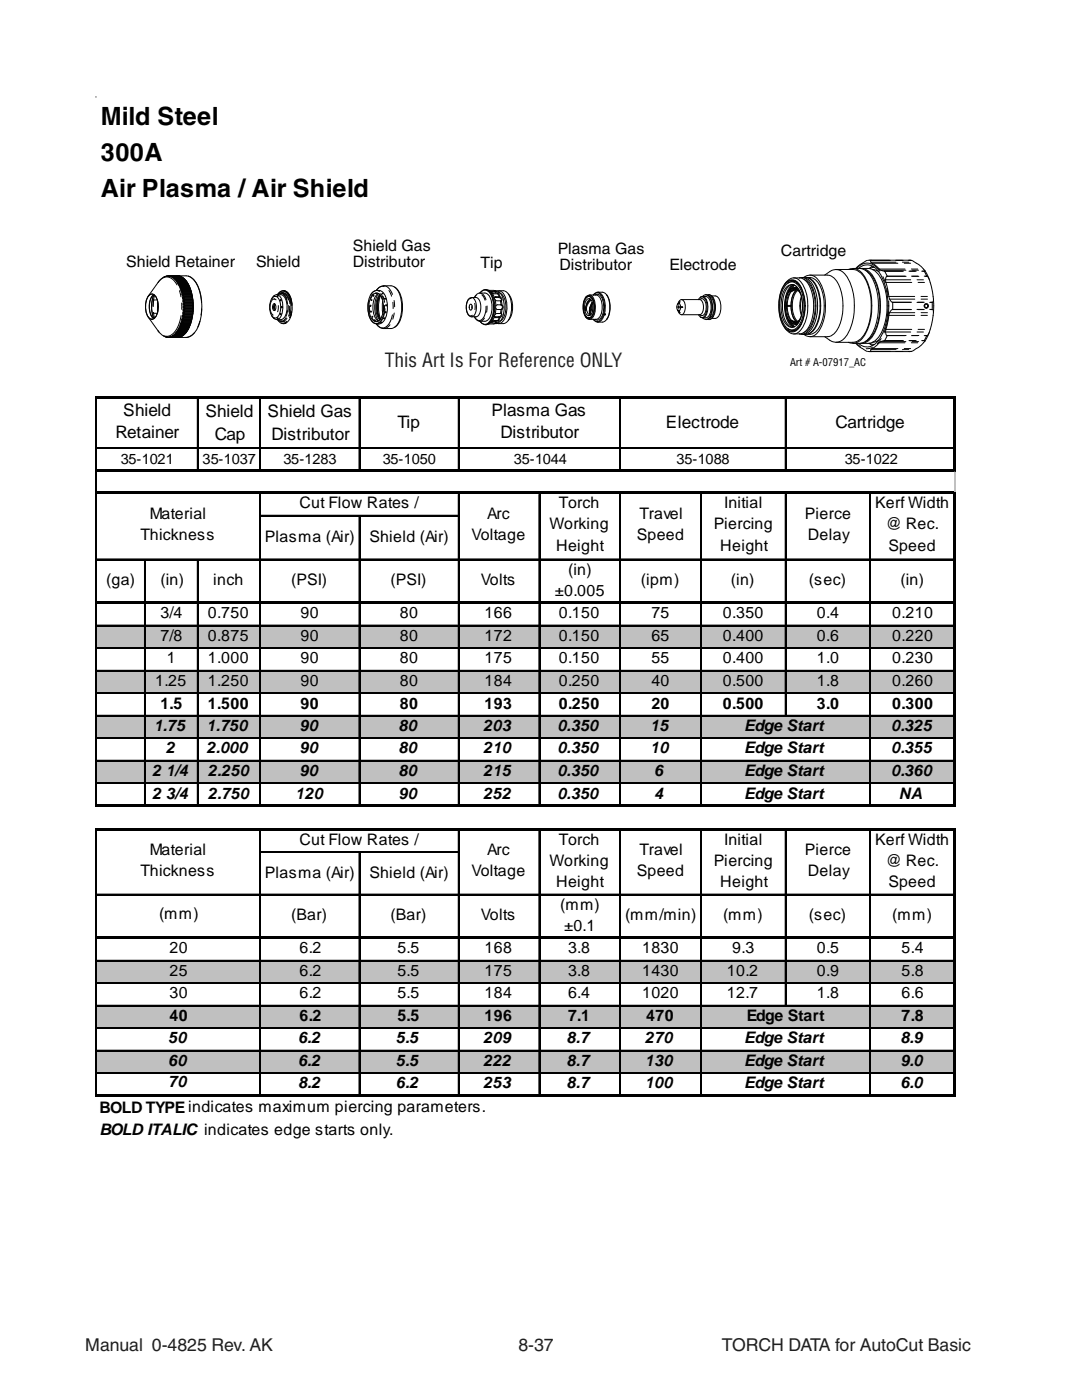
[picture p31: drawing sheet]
<svg xmlns="http://www.w3.org/2000/svg" width="216mm" height="279mm" viewBox="0 0 216 279" stroke-linecap="round" stroke-linejoin="round" font-family="sans-serif">
<defs><g id="words">
<g font-size="5">
<text x="20.1" y="25">Mild Steel</text>
<text x="20.1" y="32.1">300A</text>
<text x="20.1" y="39.3">Air Plasma / Air Shield</text>
</g>
<text font-size="3.8" fill="#231f20" x="76.8" y="73.2">This Art Is For Reference ONLY</text>
<g font-size="3.5" fill="#231f20">
<text x="17" y="269.5">Manual 0-4825 Rev. AK</text>
<text x="103.5" y="269.5">8-37</text>
<text x="144.1" y="269.5">TORCH DATA for AutoCut Basic</text>
</g>
<g font-size="3.4">
<text x="24.6" y="82.9">Shield</text>
<text x="41" y="83.2">Shield</text>
<text x="53.4" y="83.2">Shield Gas</text>
<text x="98" y="82.9">Plasma Gas</text>
<text x="23" y="87.5">Retainer</text>
<text x="42.8" y="87.7">Cap</text>
<text x="54.2" y="87.7">Distributor</text>
<text x="79.3" y="85.3">Tip</text>
<text x="99.9" y="87.5">Distributor</text>
<text x="132.9" y="85.3">Electrode</text>
<text x="166.7" y="85.3">Cartridge</text>
</g>
<g font-size="3.2">
<text x="59.7" y="101.5">Cut Flow Rates /</text>
<text x="111.5" y="101.5">Torch</text>
<text x="144.5" y="101.5">Initial</text>
<text x="174.6" y="101.5">Kerf Width</text>
<text x="28" y="107.8">Thickness</text>
<text x="29.9" y="103.5">Material</text>
<text x="94.1" y="107.8">Voltage</text>
<text x="97.2" y="103.5">Arc</text>
<text x="109.6" y="105.7">Working</text>
<text x="127.1" y="107.8">Speed</text>
<text x="127.6" y="103.5">Travel</text>
<text x="142.4" y="105.7">Piercing</text>
<text x="160.6" y="103.5">Pierce</text>
<text x="161.2" y="107.8">Delay</text>
<text x="176.7" y="105.7">@ Rec.</text>
<text x="52.9" y="108.1">Plasma (Air)</text>
<text x="73.7" y="108.1">Shield (Air)</text>
<text x="111" y="109.9">Height</text>
<text x="143.7" y="109.9">Height</text>
<text x="177.3" y="109.9">Speed</text>
<text x="21.2" y="116.8">(ga)</text>
<text x="32" y="116.8">(in)</text>
<text x="42.5" y="116.8">inch</text>
<text x="58.1" y="116.8">(PSI)</text>
<text x="77.9" y="116.8">(PSI)</text>
<text x="95.9" y="116.8">Volts</text>
<text x="110.7" y="118.9">±0.005</text>
<text x="113.4" y="114.7">(in)</text>
<text x="127.9" y="116.8">(ipm)</text>
<text x="145.8" y="116.8">(in)</text>
<text x="161.4" y="116.8">(sec)</text>
<text x="179.7" y="116.8">(in)</text>
<text x="32" y="123.4">3/4</text>
<text x="41.5" y="123.4">0.750</text>
<text x="60" y="123.4">90</text>
<text x="79.8" y="123.4">80</text>
<text x="96.7" y="123.4">166</text>
<text x="111.5" y="123.4">0.150</text>
<text x="130" y="123.4">75</text>
<text x="144.3" y="123.4">0.350</text>
<text x="163" y="123.4">0.4</text>
<text x="178" y="123.4">0.210</text>
<text x="32" y="127.9">7/8</text>
<text x="41.5" y="127.9">0.875</text>
<text x="60" y="127.9">90</text>
<text x="79.8" y="127.9">80</text>
<text x="96.7" y="127.9">172</text>
<text x="111.5" y="127.9">0.150</text>
<text x="130" y="127.9">65</text>
<text x="144.3" y="127.9">0.400</text>
<text x="163" y="127.9">0.6</text>
<text x="178" y="127.9">0.220</text>
<text x="30.9" y="136.9">1.25</text>
<text x="33.3" y="132.4">1</text>
<text x="41.5" y="136.9">1.250</text>
<text x="41.5" y="132.4">1.000</text>
<text x="60" y="136.9">90</text>
<text x="60" y="132.4">90</text>
<text x="79.8" y="136.9">80</text>
<text x="79.8" y="132.4">80</text>
<text x="96.7" y="136.9">184</text>
<text x="96.7" y="132.4">175</text>
<text x="111.5" y="136.9">0.250</text>
<text x="111.5" y="132.4">0.150</text>
<text x="130" y="136.9">40</text>
<text x="130" y="132.4">55</text>
<text x="144.3" y="136.9">0.500</text>
<text x="144.3" y="132.4">0.400</text>
<text x="163" y="136.9">1.8</text>
<text x="163" y="132.4">1.0</text>
<text x="178" y="136.9">0.260</text>
<text x="178" y="132.4">0.230</text>
<text x="32" y="141.5">1.5</text>
<text x="41.5" y="141.5">1.500</text>
<text x="60" y="141.5">90</text>
<text x="79.8" y="141.5">80</text>
<text x="96.7" y="141.5">193</text>
<text x="111.5" y="141.5">0.250</text>
<text x="130" y="141.5">20</text>
<text x="144.3" y="141.5">0.500</text>
<text x="163" y="141.5">3.0</text>
<text x="178" y="141.5">0.300</text>
<text x="30.7" y="145.9">1.75</text>
<text x="41.2" y="145.9">1.750</text>
<text x="59.7" y="145.9">90</text>
<text x="79.5" y="145.9">80</text>
<text x="96.4" y="145.9">203</text>
<text x="111.2" y="145.9">0.350</text>
<text x="129.7" y="145.9">15</text>
<text x="148.5" y="145.9">Edge Start</text>
<text x="177.8" y="145.9">0.325</text>
<text x="30.4" y="154.9">2 1/4</text>
<text x="33.1" y="150.4">2</text>
<text x="41.2" y="150.4">2.000</text>
<text x="41.5" y="154.9">2.250</text>
<text x="59.7" y="154.9">90</text>
<text x="59.7" y="150.4">90</text>
<text x="79.5" y="154.9">80</text>
<text x="79.5" y="150.4">80</text>
<text x="96.4" y="154.9">215</text>
<text x="96.4" y="150.4">210</text>
<text x="111.2" y="154.9">0.350</text>
<text x="111.2" y="150.4">0.350</text>
<text x="129.7" y="150.4">10</text>
<text x="130.5" y="154.9">6</text>
<text x="148.5" y="150.4">Edge Start</text>
<text x="148.5" y="154.9">Edge Start</text>
<text x="177.8" y="154.9">0.360</text>
<text x="177.8" y="150.4">0.355</text>
<text x="30.4" y="159.4">2 3/4</text>
<text x="41.5" y="159.4">2.750</text>
<text x="58.9" y="159.4">120</text>
<text x="79.5" y="159.4">90</text>
<text x="96.4" y="159.4">252</text>
<text x="111.2" y="159.4">0.350</text>
<text x="130.5" y="159.4">4</text>
<text x="148.5" y="159.4">Edge Start</text>
<text x="179.4" y="159.4">NA</text>
<text x="29.9" y="170.7">Material</text>
<text x="59.7" y="168.6">Cut Flow Rates /</text>
<text x="97.2" y="170.7">Arc</text>
<text x="109.6" y="172.8">Working</text>
<text x="111.5" y="168.6">Torch</text>
<text x="127.6" y="170.7">Travel</text>
<text x="142.4" y="172.8">Piercing</text>
<text x="144.5" y="168.6">Initial</text>
<text x="160.6" y="170.7">Pierce</text>
<text x="174.6" y="168.6">Kerf Width</text>
<text x="176.7" y="172.8">@ Rec.</text>
<text x="28" y="174.9">Thickness</text>
<text x="52.9" y="175.2">Plasma (Air)</text>
<text x="73.7" y="175.2">Shield (Air)</text>
<text x="94.1" y="174.9">Voltage</text>
<text x="111" y="177">Height</text>
<text x="127.1" y="174.9">Speed</text>
<text x="143.7" y="177">Height</text>
<text x="161.2" y="174.9">Delay</text>
<text x="177.3" y="177">Speed</text>
<text x="31.7" y="183.4">(mm)</text>
<text x="58.1" y="183.6">(Bar)</text>
<text x="77.9" y="183.6">(Bar)</text>
<text x="95.9" y="183.6">Volts</text>
<text x="111.8" y="181.5">(mm)</text>
<text x="112.6" y="185.8">±0.1</text>
<text x="124.7" y="183.6">(mm/min)</text>
<text x="144.3" y="183.6">(mm)</text>
<text x="161.4" y="183.6">(sec)</text>
<text x="178.1" y="183.6">(mm)</text>
<text x="33.8" y="190.2">20</text>
<text x="59.7" y="190.2">6.2</text>
<text x="79.3" y="190.2">5.5</text>
<text x="96.7" y="190.2">168</text>
<text x="113.4" y="190.2">3.8</text>
<text x="128.1" y="190.2">1830</text>
<text x="146.1" y="190.2">9.3</text>
<text x="163" y="190.2">0.5</text>
<text x="179.9" y="190.2">5.4</text>
<text x="33.8" y="194.7">25</text>
<text x="59.7" y="194.7">6.2</text>
<text x="79.3" y="194.7">5.5</text>
<text x="96.7" y="194.7">175</text>
<text x="113.4" y="194.7">3.8</text>
<text x="128.1" y="194.7">1430</text>
<text x="145" y="194.7">10.2</text>
<text x="163" y="194.7">0.9</text>
<text x="179.9" y="194.7">5.8</text>
<text x="33.8" y="199.2">30</text>
<text x="33.8" y="203.8">40</text>
<text x="59.7" y="199.2">6.2</text>
<text x="59.7" y="203.8">6.2</text>
<text x="79.3" y="199.2">5.5</text>
<text x="79.3" y="203.8">5.5</text>
<text x="96.7" y="199.2">184</text>
<text x="96.7" y="203.8">196</text>
<text x="113.4" y="199.2">6.4</text>
<text x="113.4" y="203.8">7.1</text>
<text x="128.1" y="199.2">1020</text>
<text x="128.9" y="203.8">470</text>
<text x="145" y="199.2">12.7</text>
<text x="149" y="203.8">Edge Start</text>
<text x="163" y="199.2">1.8</text>
<text x="179.9" y="199.2">6.6</text>
<text x="179.9" y="203.8">7.8</text>
<text x="33.6" y="208.2">50</text>
<text x="59.5" y="208.2">6.2</text>
<text x="79" y="208.2">5.5</text>
<text x="96.4" y="208.2">209</text>
<text x="113.1" y="208.2">8.7</text>
<text x="128.6" y="208.2">270</text>
<text x="148.5" y="208.2">Edge Start</text>
<text x="179.7" y="208.2">8.9</text>
<text x="33.6" y="212.7">60</text>
<text x="59.5" y="212.7">6.2</text>
<text x="79" y="212.7">5.5</text>
<text x="96.4" y="212.7">222</text>
<text x="113.1" y="212.7">8.7</text>
<text x="128.6" y="212.7">130</text>
<text x="148.5" y="212.7">Edge Start</text>
<text x="179.7" y="212.7">9.0</text>
<text x="33.6" y="217">70</text>
<text x="59.5" y="217.2">8.2</text>
<text x="79" y="217.2">6.2</text>
<text x="96.4" y="217.2">253</text>
<text x="113.1" y="217.2">8.7</text>
<text x="128.6" y="217.2">100</text>
<text x="148.5" y="217.2">Edge Start</text>
<text x="179.7" y="217.2">6.0</text>
<text x="19.9" y="222.1">BOLD TYPE indicates maximum piercing parameters.</text>
<text x="19.9" y="226.5">BOLD ITALIC indicates edge starts only.</text>
</g>
<g font-size="3.1" fill="#010202">
<text x="25.2" y="53.2">Shield Retainer</text>
<text x="51.1" y="53.3">Shield</text>
<text x="70.4" y="53.2">Distributor</text>
<text x="70.4" y="50">Shield Gas</text>
<text x="95.9" y="53.6">Tip</text>
<text x="111.3" y="50.7">Plasma Gas</text>
<text x="111.6" y="53.9">Distributor</text>
<text x="133.6" y="54">Electrode</text>
<text x="155.8" y="51.1">Cartridge</text>
</g>
<g font-size="2.9">
<text x="24.1" y="92.5">35-1021</text>
<text x="40.4" y="92.5">35-1037</text>
<text x="56.6" y="92.5">35-1283</text>
<text x="76.4" y="92.5">35-1050</text>
<text x="102.5" y="92.5">35-1044</text>
<text x="135" y="92.5">35-1088</text>
<text x="168.6" y="92.5">35-1022</text>
</g>
<text font-size="2.1" fill="#010202" x="157.7" y="73">Art # A-07917_AC</text>
</g></defs>
<g fill="#c0c0c0">
<path d="M19.3 124.8h171.5v4.7h-171.5z"/>
<path d="M19.3 133.8h171.5v4.7h-171.5z"/>
<path d="M19.3 142.7h171.5v4.8h-171.5z"/>
<path d="M19.3 151.7h171.5v4.8h-171.5z"/>
</g>
<g fill="#fff">
<path d="M19.3 160.7h171.5v5h-171.5z"/>
<path d="M19.3 165.5h154.5v13.2h-154.5z"/>
<path d="M19.3 178.4h171.5v9h-171.5z"/>
</g>
<g fill="#c0c0c0">
<path d="M19.3 191.6h171.5v4.8h-171.5z"/>
<path d="M19.3 200.6h171.5v4.8h-171.5z"/>
<path d="M19.3 209.6h171.5v4.7h-171.5z"/>
</g>
<path d="M19.3 218.6h171.5v9.2h-171.5z" fill="#fff"/>
<path d="M19.3 79.1h171.5v.5h-171.5zM19.3 93.6h171.5v.5h-171.5zM19.3 98.1h171.5v.5h-171.5zM190.2 79.6h.6v14.5h-.6zM19.3 120h171.5v.6h-171.5zM19.3 160.4h171.5v.6h-171.5zM19.3 165.2h171.5v.5h-171.5zM190.2 98.6h.6v62.4h-.6zM19.3 186.9h171.5v.5h-171.5zM19.3 218.3h171.5v.6h-171.5zM190.2 165.7h.6v53.2h-.6z" fill="#000"/>
<g fill="none" stroke="#000" stroke-width=".2">
<path d="M19 19.3h.1M39.4 79.6v14M51.8 79.6v14M71.6 79.6v14M91.4 79.6v14M123.7 79.6v14M156.7 79.6v14M19.3 89.4h170.9M51.8 98.6v21.4M91.4 98.6v21.4M107.5 98.6v21.4M123.7 98.6v21.4"/>
<path d="M139.8 98.6v21.4M156.7 98.6v21.4M173.6 98.6v21.4M19.3 111.5h170.9M28.8 111.8v8.2M39.4 111.8v8.2M52.1 102.8h39.6M71.6 103.1v16.9M19.3 124.8h170.9M19.3 129.3h170.9M19.3 133.8h170.9M19.3 138.3h170.9"/>
<path d="M28.8 120.6v39.8M39.4 120.6v39.8M51.8 120.6v39.8M71.6 120.6v39.8M91.4 120.6v39.8M107.5 120.6v39.8M123.7 120.6v39.8M139.8 120.6v39.8M156.7 120.6v22.4M173.6 120.6v39.8M19.3 142.7h170.9M19.3 147.2h170.9"/>
<path d="M19.3 151.7h170.9M19.3 156.2h170.9M19.3 178.4h170.9M51.8 165.7v21.2M52.1 170h39.6M71.6 170.2v16.7M91.4 165.7v21.2M107.5 165.7v21.2M123.7 165.7v21.2M139.8 165.7v21.2M156.7 165.7v21.2M173.6 165.7v21.2"/>
<path d="M19.3 191.6h170.9M19.3 196.1h170.9M51.8 187.4v30.9M71.6 187.4v30.9M91.4 187.4v30.9M107.5 187.4v30.9M123.7 187.4v30.9M139.8 187.4v30.9M156.7 187.4v13.5M173.6 187.4v30.9M19.3 200.6h170.9M19.3 205.1h170.9"/>
<path d="M19.3 209.6h170.9M19.3 214.1h170.9"/>
</g>
<g fill="none" stroke="#000" stroke-width=".25">
<path d="M19.2 79.1v81.9M51.9 79.6v14M71.8 79.6v14M91.6 79.6v14M123.8 79.6v14M156.8 79.6v14M19.3 89.5h170.9M51.9 98.6v21.4M91.6 98.6v21.4M123.8 98.6v21.4M139.9 98.6v21.4M156.8 98.6v21.4"/>
<path d="M173.7 98.6v21.4M29 111.8v8.2M71.8 103.1v16.9M19.3 129.4h170.9M19.3 133.9h170.9M19.3 138.4h170.9M29 120.6v39.8M51.9 120.6v39.8M71.8 120.6v39.8M91.6 120.6v39.8M123.8 120.6v39.8M139.9 120.6v39.8"/>
<path d="M156.8 120.6v22.4M173.7 120.6v39.8M19.3 142.9h170.9M19.3 147.4h170.9M19.3 151.8h170.9M19.3 156.3h170.9M19.2 165.2v53.7M19.3 178.6h170.9M51.9 165.7v21.2M52.1 170.1h39.6M71.8 170.2v16.7M91.6 165.7v21.2"/>
<path d="M123.8 165.7v21.2M139.9 165.7v21.2M156.8 165.7v21.2M173.7 165.7v21.2M19.3 191.8h170.9M19.3 196.3h170.9M51.9 187.4v30.9M71.8 187.4v30.9M91.6 187.4v30.9M123.8 187.4v30.9M139.9 187.4v30.9M156.8 187.4v13.5"/>
<path d="M173.7 187.4v30.9M19.3 200.7h170.9M19.3 205.2h170.9M19.3 209.7h170.9M19.3 214.2h170.9"/>
</g>
<path d="M190.5 94.1v4" fill="none" stroke="#c0c0c0" stroke-width=".2"/>
<path d="M190.6 94.1v4" fill="none" stroke="#c0c0c0" stroke-width=".25"/>
<path d="M39.5 79.6v14M107.7 98.6v21.4M19.3 111.7h170.9M39.5 111.8v8.2M52.1 103h39.6M19.3 124.9h170.9M39.5 120.6v39.8M107.7 120.6v39.8M107.7 165.7v21.2M107.7 187.4v30.9" fill="none" stroke="#000" stroke-width=".3"/>
<g fill="none" stroke="#010202" stroke-width=".2">
<path d="M29.7 58.9l.6-.2a1.47 1.47 0 0 1 1.1 1.3 3.4 3.4 0 0 1-.9 3.7h-.2a1.05 1.05 0 0 1-1-.8 4.1 4.1 0 0 1 .4-4zM29.8 58.9l.6-.2a1.67 1.67 0 0 1 1.1 1.6 4 4 0 0 1-.5 3l-.7 .4a1.04 1.04 0 0 1-.9-.9 4 4 0 0 1 .4-3.9zM30.6 59.9h.1M30.7 58.8a3.7 3.7 0 0 0 0 4.8M30.7 58.8a6.3 6.3 0 0 0 0 4.8M30.9 58.9l-.3 1M31.4 59.9h-.8M32.7 55.3h.1M32.7 55.3l-.9 .8-2.2 3M32.9 55.2l-.2 .1M32.9 55.2h.1M33.1 55.2h-.2"/>
<path d="M33.2 55.1l-.2 .1 .1-.1M33.5 55.1l-.4 .1 .2-.1M33.7 55.1h-.4h.2M33.7 55.1h-.2h.3M33.7 55.1h.1M33.8 55.1h2zM33.8 55.1h3.7a2.4 2.4 0 0 1 1.6 1.3 10.7 10.7 0 0 1 .2 9.2 2.75 2.75 0 0 1-2.2 1.7h-3.4M33.8 55.1h-.2h.4M33.8 55.1h1.9h-1.7M33.9 55.2l2.1-.1zM34.1 55.2h2zM34.2 55.3h2.1z"/>
<path d="M34.4 55.4h2zM34.5 55.5h2.1zM34.7 55.6h2zM34.8 55.7l1.9-.1 .2 .1zM35 55.8l1.9-.1 .1 .2zM35.1 56h2M35.1 56l1.9-.1 .1 .1zM35.2 56.2h2l.1 .2M35.2 56.2l2-.1 .1 .1zM35.3 56.4h2M35.4 56.3l1.9-.1 .1 .2zM35.4 56.6h2"/>
<path d="M35.5 55.1h.1M35.6 56.8h1.9M35.7 57h2M35.7 55.1h.1M35.8 57.2h2M35.8 57.2l1.9-.1 .1 .2zM35.8 56.6h-.4l.3-.2h1.7l.1 .2h-1.7M35.8 56.6l-.2 .2h.3M35.8 56.6h1.7l.1 .2h-1.7M35.8 55.1h.1M35.9 57.4h2M35.9 57.4l2-.1v.2z"/>
<path d="M35.9 56.8l-.2 .2h2l-.1-.2h-1.7M36 57.7h2M36 57.7l1.9-.2 .1 .3zM36 55.1v.1M36.1 57.9h1.9M36.1 57.9l1.9-.1 .1 .2zM36.1 58.2h2M36.2 55.2v.1M36.2 58.2l.2-.1h1.7l.1 .2zM36.2 58.5l.3-.2h1.7l.1 .3zM36.2 58.5h2M36.3 58.8h2"/>
<path d="M36.3 55.3v.1M36.3 59l.3-.1h1.7l.1 .2zM36.3 59h2M36.4 59.3l.3-.1h1.7v.2zM36.4 59.3h2M36.4 59.6l.3-.1h1.7l.1 .2zM36.4 59.6h2M36.5 55.4v.1M36.5 59.9h1.9M36.6 55.5v.1M36.6 58.8h1.7v-.2h-1.7l-.3 .2h.3M36.7 55.6l.1 .1"/>
<path d="M36.9 55.7v.2M37 55.9l.1 .1M37.1 56h.1M37.2 56.1v.1M37.3 56.4h.1M37.4 56.4v.2M37.4 56.6h.1M37.5 56.6v.2M37.5 56.8h.1M37.6 56.8l.1 .2M37.7 57h.1M37.7 57.1l.1 .1"/>
<path d="M37.8 57.2v.1M37.9 57.3v.1M37.9 57.4v.1M37.9 57.5l.1 .2M38 57.7v.1M38 57.8v.1M38 57.9l.1 .1M38.1 58.2l.1 .1M38.1 58.1v.1M38.2 58.5l.1 .1M38.2 58.3v.2M38.3 58.8h.1"/>
<path d="M38.3 58.6v.2M38.3 59l.1 .1M38.3 58.9v.1M38.4 59.3v.1M38.4 59.2v.1M38.4 59.6l.1 .1M38.4 59.5v.1M38.4 59.9l.1-.1h-1.7l-.3 .1 2 .1M38.4 59.9l.1 .1M38.5 59.8v.2M54.7 59.1l.1-.1-.2 .2zM55.2 58.8a1.38 1.38 0 0 1 1.1 1.3 4.5 4.5 0 0 1-.5 3.4l-.3 .2a1.25 1.25 0 0 1-1.2-.6"/>
<path d="M55.2 58.8l-.3 .1a3.1 3.1 0 0 0-.6 4.2M55.2 58.8a1.52 1.52 0 0 1 2 1.4 4 4 0 0 1-.7 3.4l-.4 .2h-.9M55.4 59h.1l-.1 .2zM55.4 58.8a1.26 1.26 0 0 1 1.1-.8 1.26 1.26 0 0 1 1.2 .8 5.3 5.3 0 0 1-.4 5.5l-.7 .3M55.9 59.8h.2v.2h-.1zM56.4 58.5h-.6l-.4 .3M75 58.5h.2zM75 58.5h.3a1.79 1.79 0 0 1 1.1 1.6 4.6 4.6 0 0 1-.7 3.7l-.6 .3M75.1 58v-.1a1.84 1.84 0 0 1 1.5-.9 2.52 2.52 0 0 1 3.1 1.7 7.6 7.6 0 0 1-.4 6 2.81 2.81 0 0 1-3.2 .8l-1-.8M75.1 58a1.65 1.65 0 0 1 2 1.5 5.2 5.2 0 0 1-.8 4.9l-.8 .2M75.3 58h-.3a1.31 1.31 0 0 0-1.1 .9 5.3 5.3 0 0 0 .6 5.5l.6 .2M75.5 58.6a4 4 0 0 0 0 5.4"/>
<path d="M75.5 58.6a5.3 5.3 0 0 0 0 5.4M75.6 58h.2zM75.8 58.8a4.5 4.5 0 0 0 0 5M75.9 58.9a4.7 4.7 0 0 0 0 4.8M75.9 59a7.1 7.1 0 0 0 0 4.6M76.3 58.6h.2zM76.8 59.6l.1 .1zM78.7 57.3l.2 .1a6 6 0 0 1 1 6.5 2.65 2.65 0 0 1-1.2 1.4M95 59.4h-.9a1.22 1.22 0 0 0-1 1.2 2.8 2.8 0 0 0 .5 2.4l.4 .2h1M95 59.4h.1M95.8 58.5h-.1a1.4 1.4 0 0 0-1 .9M95.8 58.5h1a1.59 1.59 0 0 1 1.2 1.5 4.6 4.6 0 0 1-.6 3.8l-.5 .3h-1.1"/>
<path d="M95.8 58.5a1.16 1.16 0 0 1 1.1-.6 1.16 1.16 0 0 1 1 .8 5.3 5.3 0 0 1-.6 5.8l-.4 .2a1.39 1.39 0 0 1-1.1-.6M96.8 57.8a1.29 1.29 0 0 1 1.2 .9 5.6 5.6 0 0 1-.4 5.7l-.3 .3a1.35 1.35 0 0 1-1.5-.6M96.8 57.8l-.6 .2-.4 .5M96.8 57.8a1.29 1.29 0 0 1 1.3 .9 5.7 5.7 0 0 1-.4 5.8l-.9 .3M97.3 57.9l.7 .3M97.5 57.9l1 .1 .4 .2M98 58.2l.2 .3M98.1 58.4l.8 .1 .6 .2M98.2 58.5l.5 .9M98.2 58.5l1.1 .1M98.6 58a1.48 1.48 0 0 1 1.2 1.2v.1a.44 .44 0 0 1 .2 .7M98.6 59.4h.9a.55 .55 0 0 1 .5 .6"/>
<path d="M98.7 59.4l.1 .5M98.7 58h.1M98.7 58a1.27 1.27 0 0 1 1.3 .8 5.3 5.3 0 0 1-.4 5.5l-.9 .3M98.8 59.9l.3 .1h.8M98.8 59.9l.1 1.1M98.9 58.2l.3 .1M98.9 58.2h-.9M99.2 58.1a1.28 1.28 0 0 1 1.5 .9 5.4 5.4 0 0 1-.5 5.3l-.7 .3M99.3 58.6l.2 .1M99.3 58.6l.3 .6M99.5 58a1.86 1.86 0 0 1 2.3 1.5 5.2 5.2 0 0 1-.7 4.8l-.6 .3h-1M99.6 59.2h-.7l-.2 .2"/>
<path d="M99.6 59.2l.2 .1M99.8 58.5a4.1 4.1 0 0 1 .5 5.2l-.5 .4M101.4 58.7a4.5 4.5 0 0 1 0 5.2M116.8 59.4l.6-.5h.5a3.7 3.7 0 0 1 .3 4.6l-.6 .2M116.9 59.3l.6-.3a1.45 1.45 0 0 1 1.1 1.5 3.7 3.7 0 0 1-.5 2.8l-.7 .3a1.6 1.6 0 0 1-1-1.6 3.5 3.5 0 0 1 .5-2.7zM117 59.4l.5-.2a1.34 1.34 0 0 1 1 1.3 2.4 2.4 0 0 1-.9 2.9h-.2a2.4 2.4 0 0 1-.9-2.9zM117.1 59.8l.4-.2a2.02 2.02 0 0 1 .7 2.6l-.2 .5-.6 .3a2.18 2.18 0 0 1-.3-3.2zM117.5 59.2h.1M117.6 58.9h1.3a1.4 1.4 0 0 1 1.1 1.3 4 4 0 0 1-.5 3.3l-.5 .2h-1.4M117.8 59.7l-.2-.1 .3 .2M117.9 59.8a.9 .9 0 0 0-.9 1M117.9 59.8l-.5 .4-.4 .6"/>
<path d="M118 59.9l-.7 .7-.3 .9M118.4 58.9h.1M118.4 58.9l.5-.4a1.41 1.41 0 0 1 1.5 1.4 4.8 4.8 0 0 1-.6 4l-.7 .3-.7-.5M118.4 58.9l.6-.5a1.18 1.18 0 0 1 1.4 .9 4.9 4.9 0 0 1-.5 4.7l-.6 .3M118.7 58.9h.1M118.7 58.9l.1-.1a1.24 1.24 0 0 1 1.5 1.3 4.2 4.2 0 0 1-.5 3.5l-.5 .3-.6-.2M119.3 58.3h.1M119.3 58.3h.2a1.6 1.6 0 0 1 2 1.4 4.7 4.7 0 0 1-.7 4.3l-.5 .3h-1M121.1 58.9a4.7 4.7 0 0 1 0 4.8M136 59.8h3.6a1.76 1.76 0 0 1 .6 2.4l-.2 .4-.3 .2h-3.7M136 59.8a1.89 1.89 0 0 1 .2 2.9l-.3 .1-.4-.3-.3-.7M136 59.8l-.4 .2-.4 .8"/>
<path d="M139.4 59.8l.3-.4 .4-.2a1.43 1.43 0 0 1 1 1.5 2.8 2.8 0 0 1-.9 2.7l-.4-.1-.4-.5M139.5 59.8l.6-.2a1.89 1.89 0 0 1 .7 2.5l-.5 .8-.4 .1-.4-.2M140.2 59.2a1.35 1.35 0 0 1 1 1.4 3.5 3.5 0 0 1-.5 2.5l-.3 .3-.7-.2M140.2 59.2l-.5 .2M140.8 58.8l-.6 .4M140.8 58.8a1.4 1.4 0 0 1 1.2 1.5 4 4 0 0 1-.7 3.3l-.5 .1-.6-.3a1.31 1.31 0 0 0 1.6-1.4 3.3 3.3 0 0 0-.5-2.6l-.4-.2h-.7M140.8 58.8h.1a1.43 1.43 0 0 1 1.2 1.4 4 4 0 0 1-.6 3.3l-.7 .3M141.4 58.8l-.2 .1M141.4 58.8a1.48 1.48 0 0 1 1.1 1.5 3.7 3.7 0 0 1-.7 3.4h-.6M141.4 58.8h.1a1.43 1.43 0 0 1 1.1 1.4 4 4 0 0 1-.5 3.3l-.7 .3M141.5 59.1a2.49 2.49 0 0 1 1 2.9 1.6 1.6 0 0 1-1 1.5M142 59.1a1.38 1.38 0 0 1 1.8 1.4 3.5 3.5 0 0 1-.5 2.8l-.5 .2h-.8"/>
<path d="M156.5 56.8a1.91 1.91 0 0 1 1.8-1.3 1.91 1.91 0 0 1 1.8 1.2 9 9 0 0 1-.4 9.3 1.76 1.76 0 0 1-3-.4l-.2-.3M156.7 56.6a1.63 1.63 0 0 1 2.7-.1 8.4 8.4 0 0 1 0 9.1 1.62 1.62 0 0 1-2.7-.1 8.4 8.4 0 0 1 0-8.9zM156.9 56.8a1.57 1.57 0 0 1 2.6 .6 7.9 7.9 0 0 1-.3 7.8 1.57 1.57 0 0 1-2.8-.5 7.8 7.8 0 0 1 .5-7.9zM156.9 57.3a1.45 1.45 0 0 1 2.5 .5 7.1 7.1 0 0 1-.3 6.9 1.34 1.34 0 0 1-2.2 0 7 7 0 0 1 0-7.4zM157 56.4a1.48 1.48 0 0 1 2.2 .1 8.2 8.2 0 0 1 .2 8.9 1.69 1.69 0 0 1-1.6 .7 1.69 1.69 0 0 1-1.4-1.1 8.6 8.6 0 0 1 .1-8.1zM157.2 56.5a1.58 1.58 0 0 1 2.5 .7l.2 .4M157.5 58v.1M157.5 58a4.6 4.6 0 0 0-.8 3M157.5 58.1l-.5 1.1-.3 1.8M157.5 58.1l.2 .1M157.6 57.9v.1M157.6 57.9a1.08 1.08 0 0 1 1.7 0"/>
<path d="M157.6 57.9l-.1 .1M157.6 58a1.05 1.05 0 0 1 1.7 0M157.7 58.2l-.5 1-.3 1.8h-.2M157.7 58.2h.2M157.8 58.1h.2M157.9 57.7l.2-.2a1.04 1.04 0 0 1 1.2 .2M157.9 58.2l-.5 1-.3 1.8h-.2M158.1 56.8a2.27 2.27 0 0 0-1.6 1.7 7.6 7.6 0 0 0 .4 5.9l.6 .6 .6 .3M158.2 56.1h.5M158.3 56.9a4.4 4.4 0 0 0-1.8 4.2l.2 1.3a3.3 3.3 0 0 0 1.6 2.8M158.4 55.5a2.71 2.71 0 0 1 3.3 1.9 9.2 9.2 0 0 1-.8 8.6 2.67 2.67 0 0 1-2.5 .6M158.4 56.9a3.4 3.4 0 0 0-1.4 2.1"/>
<path d="M158.5 56.9l-.6 .5-.5 .8M158.6 56.9l-.6 .6M158.6 57.4h.5M158.7 57.7l-.7 .4M158.9 57.7l-.9 .4M158.9 57.8l-1 .4M159 57.3l-.3 .1M159 57.8a5.1 5.1 0 0 0 0 6.5M159.1 57.8a5.1 5.1 0 0 0-.7 5.8l.7 .7M159.1 57.8h-.1a.99 .99 0 0 0-1.2 .3l-.2-.1M159.2 57.9a4.9 4.9 0 0 0-.8 5.2l.8 1.1M159.3 58l.1 .1"/>
<path d="M159.3 57.9v.1M159.4 58.1l.6 1.1M159.4 58v.1M159.4 57.8l-.1 .1M159.5 58l.3 .5M159.5 55.5a2.02 2.02 0 0 1 2.4 1.4 9.5 9.5 0 0 1-.4 9 1.81 1.81 0 0 1-2 .7M159.9 59.1a6 6 0 0 0 0 3.9M159.9 55.4a2.48 2.48 0 0 1 2.6 2 9.4 9.4 0 0 1-.8 8.6 1.93 1.93 0 0 1-1.8 .7M160 59.4a5.6 5.6 0 0 0 0 3.3M160.2 55.4a2.23 2.23 0 0 1 2.5 1.5 9.4 9.4 0 0 1-.5 9 1.99 1.99 0 0 1-2 .8M160.5 55.8a5.4 5.4 0 0 1 2.1 4.5 8 8 0 0 1-1.3 5.4l-.8 .6M160.5 55.3a1.89 1.89 0 0 1 2.8 .6 10.1 10.1 0 0 1 0 10.3 1.91 1.91 0 0 1-2.8 .6"/>
<path d="M161 55.4a2.53 2.53 0 0 1 2.8 2 9.3 9.3 0 0 1-.8 8.6 2.12 2.12 0 0 1-2 .7M161.3 55.4a4.8 4.8 0 0 1 2.4 4.3 8.3 8.3 0 0 1-1.7 6.6l-.7 .3M161.6 54.9h3.5a3.6 3.6 0 0 1 2.7 3.1 10.3 10.3 0 0 1-1.1 8.3l-.5 .5-.7 .3-3.9 .1M164.6 54.9a2.74 2.74 0 0 1 3.7-.5 10 10 0 0 1 2.2 7.5l-.1 .7a8.7 8.7 0 0 1-2.1 5.1 2.12 2.12 0 0 1-2.7 .2l-1-.7M166.8 53.8h3.4a3.9 3.9 0 0 1 3 3.1 12.6 12.6 0 0 1-.8 9.9 2.86 2.86 0 0 1-2.2 1.5h-3.4M169.3 53.8a2.36 2.36 0 0 1 3 1.1 12.4 12.4 0 0 1 0 12.3 2.44 2.44 0 0 1-3 1.1M170.2 53.6a3.5 3.5 0 0 1 4.2 2.6 12.6 12.6 0 0 1-.9 11.2 3.2 3.2 0 0 1-3.3 1.1M171.3 53.6a2.55 2.55 0 0 1 4 .6 13.7 13.7 0 0 1 .3 13.2 2.7 2.7 0 0 1-4.3 1.1M171.7 53.6a3.4 3.4 0 0 1 3.1 2.6 12.6 12.6 0 0 1-.9 11.2 2.58 2.58 0 0 1-2.2 1.1M171.9 53.6a3.5 3.5 0 0 1 4.2 2.6 12.6 12.6 0 0 1-.9 11.2 3.2 3.2 0 0 1-3.3 1.1M172.7 54a6.2 6.2 0 0 1 2.7 4.7 11.9 11.9 0 0 1-1.5 8.5l-1.2 .9M173.1 52l-1.5 .8-.8 .8"/>
<path d="M173.2 52h.7l-.2 .1 .1 .2 1 .7a2.13 2.13 0 0 0 1.7 1.1M173.5 51.9h8a5.7 5.7 0 0 1 3 2l.1 .2h-.2M174.1 53.8l1.2 .4M174.1 53.1l-.7 .5M174.5 53.3l-1 .3M177 55.1a1.27 1.27 0 0 0-.1 1.6l.4 2.1a1.41 1.41 0 0 0 .8 1.5M184.5 54l.9 1.7M184.9 55.1a3.7 3.7 0 0 1 1 2.4l.4 2.2M186.3 59.7v2.7M186.3 59.7l-.1 .4-.2 .2M29.6 63.3l2.1 2.9 .9 .8M31.4 62.5h-.8l.3 1"/>
<path d="M31.5 60.3v1.8M31.6 61v.3M32.6 67h.1M32.6 67l.4 .2M33 67.2l.1 .1M33.2 67.3h.5M33.5 67.3h2.1zM33.7 67.3h.1M34 67.2h2.1zM34 67.3h-.3h2h-1.7M34.1 67.1l2.1 .1zM34.2 67.3h1.7h-1.8"/>
<path d="M34.2 67.3l-.4-.1 .3 .1M34.3 67l2.1 .1h-1.9zM34.4 66.9l2.1 .1-1.8 .1zM34.6 66.8l2.1 .1-1.9 .1zM34.7 66.7h2.1l-1.8 .1zM34.9 66.6h2l-.1 .1h-1.7zM35 66.4h2M35 66.4h2.1l-.1 .2h-1.8zM35.1 66.3h2.1l-.1 .1h-1.7zM35.1 66.3h2M35.3 66.1h2l-.1 .1h-1.7zM35.3 66.1h2"/>
<path d="M35.4 65.9h2M35.4 65.9h2l-.1 .2h-1.7zM35.5 67.3h.1M35.5 65.7h2.1l-.1 .2h-1.8zM35.5 65.7h2M35.6 65.5h2.1l-.1 .2h-1.7zM35.6 65.5h2M35.6 67.3h.1M35.7 65.3h2.1l-.1 .1h-1.7zM35.7 65.3h2M35.8 67.3h.1M35.8 65.1l2.1-.1-.1 .2h-1.7z"/>
<path d="M35.8 65.1h2M35.9 64.8h2.1l-.1 .2h-1.7zM35.9 64.8h2M36 67.2l-.1 .1M36 64.6l2.1-.1-.1 .2h-1.7zM36 64.6h2M36.1 64.3l2-.1v.3h-1.8zM36.1 64.3h2M36.1 67.2h.1M36.2 64.1l2-.1v.2h-1.8zM36.2 64.1h2M36.2 63.8l2.1-.1-.1 .2h-1.7z"/>
<path d="M36.2 63.8h2M36.3 67.1h-.1M36.3 63.5l2-.1v.2h-1.7zM36.3 63.5h2M36.4 63.2l2-.1v.3h-1.8zM36.4 63.2h1.9M36.4 62.9l2-.1v.3h-1.7zM36.4 62.9h2M36.4 67v.1M36.4 62.6h2M36.5 62.3h2M36.5 60.2h2"/>
<path d="M36.5 62h2M36.5 60.5h2M36.5 61.7h2M36.5 60.8h2M36.5 61.4h2M36.5 61.1h2M36.6 66.9l-.1 .1M36.7 66.7v.1M36.9 66.6l-.1 .1M37 66.4v.2M37.1 66.4h-.1M37.1 66.3v.1"/>
<path d="M37.2 66.3h-.1M37.3 66.1l-.1 .1M37.3 66.1h.1M37.4 65.9l-.1 .2M37.4 65.9h.1M37.5 65.7v.2M37.6 65.7h-.1M37.6 65.5v.2M37.7 65.5h-.1M37.7 65.3v.1M37.8 65.3h-.1M37.8 65.1v.1"/>
<path d="M37.9 65l-.1 .1M37.9 64.8v.2M38 64.8h-.1M38 64.6v.1M38.1 64.5l-.1 .1M38.1 64.3v.2M38.1 64.2v.1M38.2 64.1v.1M38.2 63.8v.3M38.3 63.7l-.1 .1M38.3 63.5v.1M38.3 63.2l.1 .2"/>
<path d="M38.3 63.4v.1M38.4 62.9v.2M38.4 63.1l-.1 .1M38.4 62.6l.1 .2M38.4 62.8v.1M38.5 62.3v.2M38.5 60.2v-.1h-1.7l-.3 .1 2 .1M38.5 60.2v.1M38.5 62.5l-2.1 .1 .3 .2h1.8M38.5 62.5l-.1 .1M38.5 62.5v.3M38.5 62v.2"/>
<path d="M38.5 60.5v.1M38.5 60.5v-.1h-1.7l-.3 .1 2 .1M38.5 60.1v.2M38.5 61.7v.2M38.5 60.8v-.1h-1.7l-.3 .1 .3 .1h1.8M38.5 60.8l.1 .1M38.5 62.2l-2 .1 .3 .2h1.7M38.5 62.2v.3M38.5 62.2v.1M38.5 61.4l.1 .2M38.5 61.1l.1-.1h-1.7l-.4 .1 .3 .1h1.8M38.5 61.1l.1 .1"/>
<path d="M38.5 60.4v.2M38.5 61.9l-2 .1 .3 .2h1.7M38.5 61.9v.1M38.5 61.9v.3M38.5 60.7l.1 .2M38.5 61.6h-1.6l-.4 .1 .3 .2h1.7M38.5 61.6v.1M38.6 61.6l-.1 .3M38.6 61v.2M38.6 61.3h-1.7l-.4 .1 .3 .2h1.8M38.6 61.3l-.1 .1M38.6 61.3v.3"/>
<path d="M54.3 63.1h.1M54.6 63.4l.2 .2zM54.6 60.6h.1a.78 .78 0 0 1 0 1.4 .91 .91 0 0 1-.1-1.4zM54.9 60.7l-.1 .6 .1 .6M55.3 63.4l.2 .2zM56 62.6l.1 .2-.2-.1zM56 64.1l-.6-.3a1.18 1.18 0 0 0 1.2 .8M56 64.1h.2M56.1 64.1h.3M56.2 61.2h.1v.2l-.2-.1zM56.3 61.2v.2M56.5 64.6h.1"/>
<path d="M73.9 60.9l.1 .1v.1zM74 62.1l.1 .2zM74.2 63.1l.2 .1zM74.7 63.9h.2zM75.1 64.6v.1M75.1 64.6h.4M75.4 64.6h.1M76.4 60.1l-.1 1 .1 1.5M76.9 62.3h.1v.1zM77 60.9l.1 .1zM93.8 60.8l.1-.1 .2 .1 .1 .4v.4l-.3 .3-.3-.4zM94.2 61v.6"/>
<path d="M94.7 63.2a1.36 1.36 0 0 0 1.1 .9M98 64.4h.9M98 64.4l-.7 .3M98.2 64.1l-.2 .3M98.7 63.2l-.5 .9M98.7 63.2l.2 .2h.7M98.7 64.6h.1M98.8 62.8l-.1 .4M98.9 64.4l-.4 .3h-1M98.9 61.6l-.1 1.2M98.9 61v.6M98.9 61.6l.3 .2 1-.1"/>
<path d="M99.2 64.3l-.3 .1M99.2 64.5l.3 .1M99.3 64l-1.1 .1M99.5 63.9l-.6 .3h-.8M99.5 63.9l-.2 .1M99.6 63.4l-.3 .6M99.8 63.3l-.2 .1M99.8 60.8l.4 .2 .1 .3-.1 .3-.4 .2M99.9 60l.1 .8M99.9 62.6h-.8l-.3 .2M99.9 62.6h.1M100 61.8l-.1 .8"/>
<path d="M100 62.6h.1a.47 .47 0 0 1-.3 .7l-.2 .5a.59 .59 0 0 1-.6 .6l-.4 .2M100 60h-.1M100 60l.2 .9M100 62.6a.52 .52 0 0 1-.5 .6h-.9M100.2 60.9a.49 .49 0 0 1 0 .8M100.2 61.7l-.2 .9M100.2 60.9l-1-.1-.3 .2M116.8 63.2l.5 .4 .3 .1M116.8 61.3l-.1 .5M117 61.5l.1 .4a.9 .9 0 0 0 .8 .9M117 60.8l-.2 .9v.3l.2-.5M117.4 60.2l-.4 .8-.2 1"/>
<path d="M117.5 63.4h.1M117.7 61.3v1.3M117.9 62.8h.1M118 61.1l.2 1.2M118 61.1l-.2 .9 .1 .7M118.2 60.3l-.1 .1M118.2 60.3a2.67 2.67 0 0 0-.4 2.5v-.1a3.2 3.2 0 0 1 .4-2.4M118.2 60.4l-.2 .7M118.3 60.5v1.6M118.4 63.7h.1M118.4 63.7l.5 .5 .4 .1M118.7 63.7h.1"/>
<path d="M135.4 60.6v.1l.1-.1M135.4 62.1l.3 .3-.2-.3M135.4 60.6l.3-.4-.2 .4M135.4 60.6l-.3 .3v.5l.3 .7M135.4 61.1l.1 .1-.1 .3zM135.4 61.9l.1 .1M135.4 61.9v.2M135.4 61.9l.1 .2M135.5 60.6l-.1 .1M135.5 60.6l.3 .6M135.5 62.1l.2 .3M135.7 60.2l-.2 .3"/>
<path d="M135.7 61.3l.1 .1M135.7 61.3h.1M135.7 61.3h.5M135.8 61.4l-.3 .7M135.8 61.2l.4 .1-.4 .1M135.8 61.2l-.1 .1M156.7 61a5 5 0 0 0 .8 3M156.8 61v.1M156.9 61.1l.3 1.8 .5 1M157 63.1l.2 .6a2.7 2.7 0 0 0 1.2 1.5M157.1 61.1l.3 1.8 .5 1M157.1 61h.7"/>
<path d="M157.2 61v.1M157.4 63.9l.5 .8 .6 .5M157.5 64.1l.1 .1M157.5 64v.1M157.6 64.1a.99 .99 0 0 0 1.7 .1M157.6 64.1a1.05 1.05 0 0 0 1.7 0M157.7 63.9h.2M157.7 63.9l-.2 .1M157.8 64l.2 .2a.94 .94 0 0 0 1.1 .1M157.8 64l-.2 .1M157.8 64h.2M157.8 61.1h-1.2l.3 1.9 .6 1.1"/>
<path d="M157.9 63.9l1.1 .4M158 64l.7 .4M158 64l.8 .4M158 64.6l.6 .6M158.2 66h.5M158.7 64.7l.3 .1M159.1 64.7h-.5M159.3 64.1v.1M159.3 64.2h.1M159.3 64.4v.1a1.07 1.07 0 0 1-1.4-.1M159.4 64l-.1 .1M159.4 64.1h.1"/>
<path d="M159.8 63.6l-.4 .5M159.9 64.5a1.75 1.75 0 0 1-2.7 1.1M160 62.9l-.6 1.2M160.1 60.4v1.3M170.8 68.5l.8 .8 1.5 .8M173.4 68.5l.7 .5M173.5 68.5l1 .3M175.3 67.9l-1.2 .4M176.5 68a2.13 2.13 0 0 0-1.7 1.1l-1 .7-.1 .2 .2 .1h-.7M178.1 61.7a1.94 1.94 0 0 0-.9 2l-.3 1.7a1.44 1.44 0 0 0 .1 1.6M184.4 68h.1a6 6 0 0 1-3 2.2h-8M185 60.7l.1 .5-.3 .3"/>
<path d="M185.4 66.4l-.9 1.7M186 61.7l.2 .2 .1 .5M186.3 62.4l-.5 2.6a2.74 2.74 0 0 1-.9 2"/>
<circle cx="74.1" cy="59.9" r=".1"/>
<circle cx="74.5" cy="59" r=".09"/>
<circle cx="76" cy="64.4" r=".08"/>
<circle cx="76.6" cy="63.5" r=".09"/>
<circle cx="120.7" cy="62.8" r=".12"/>
<circle cx="184.8" cy="61.1" r=".42"/>
<circle cx="184.8" cy="61.1" r=".32"/>
</g>
<path d="M170.9 53.6a2.64 2.64 0 0 1 4.4 .2 11.8 11.8 0 0 1 2.1 7.3M177.4 61.1a11.2 11.2 0 0 1-2.5 7.7 2.55 2.55 0 0 1-4-.3" fill="none" stroke="#010202" stroke-width=".2" stroke-dasharray="6.3 1.3 1.3 1.3 1.3 1.3" stroke-dashoffset=".8"/>
<g fill="none" stroke="#010202" stroke-width=".2" stroke-dasharray="6.3 1.3 1.3 1.3 1.3 1.3">
<path d="M33.8 55.1h.1M34 55.1h.1M34.1 55.1h.1M34.3 55.1h.1M34.5 55.2h-.1M34.6 55.3h.1M34.8 55.4h-.1M34.9 55.5h.1M35 55.6h.1M35.2 55.7h.1M35.3 55.9h.1M35.5 56.1l-.1-.1"/>
<path d="M35.6 56.2h.1M35.7 56.4h.1M35.8 56.6h.1M35.9 56.8h.1M36.1 57.1l-.1-.1M36.2 57.3h-.1M36.2 57.5h.1M36.3 57.8h.1M36.4 58.1v-.1M36.5 58.3h.1M36.6 58.6h.1M36.6 58.9v-.1"/>
<path d="M36.7 59.2v-.1M36.7 59.5v-.1M36.8 59.8v-.1M54.3 59.5l.6-.4M54.9 59.1a2.21 2.21 0 0 1 1.1 2.7 1.37 1.37 0 0 1-1.3 1.6l-.4-.3M55.4 58.8l.5-.5 .5-.2M55.4 58.8l.6-.3M56.1 58.5l.3-.1M98.1 58.4l.1-.2M98.8 59.4l.1-.2M98.9 58.4l.1-.2M99.5 59.4l.2-.2"/>
<path d="M176.5 54.1l.5 1M184.4 54.1l.5 1M33.9 67.3h.1M34 67.3h.1M34.2 67.3h.1M34.4 67.2h.1M34.5 67.2v-.1M34.7 67.1h.1M34.8 67h.1M35 66.9v-.1M35.1 66.7h.1M35.2 66.6h.1"/>
<path d="M35.4 66.4h.1M35.5 66.3v-.1M35.6 66.1h.1M35.7 65.9h.1M35.9 65.7h.1M36 65.5v-.1M36.1 65.3v-.1M36.2 65h.1M36.3 64.8v-.1M36.4 64.5h.1M36.4 64.2h.1M36.5 64v-.1"/>
<path d="M36.6 63.7v-.1M36.6 63.4h.1M36.7 63.1h.1M36.7 62.8h.1M36.8 62.5h.1M36.8 60.1v-.1M36.8 62.2h.1M36.8 60.4v-.1M36.8 61.9h.1M36.8 60.7v-.1M36.9 61.6h.1M36.9 61v-.1"/>
<path d="M36.9 61.3v-.1M54.8 62a.99 .99 0 0 1 0-1.3M75.1 64.7l.6 .5 .6 .3M94.7 63.2l.4 .5 .5 .3M98.1 64.2l.1 .2M98.8 63.2l.1 .2M98.9 64.2l.1 .2M99.5 63.2l.2 .2M177 67l-.5 1M178.1 60.4v1.4M184.9 67l-.5 1M185.2 61.1h.1"/>
<path d="M186 60.4v1.4"/>
</g>
<path d="M54.7 59.7a1.99 1.99 0 0 0-.7 2.5 .68 .68 0 0 0 .7 .7 .68 .68 0 0 0 .7-.7 1.99 1.99 0 0 0-.7-2.5M173.8 52h8.1M176.4 54.1h8.1M177 55.1h8M75.1 64.6a2.53 2.53 0 0 0 1.7-2.6 4 4 0 0 0-1.4-4h-.1M173.8 70.1h8.1M176.4 68h8.1M177 67h8M178 60.3h8.1M178 61.8h8.1" fill="none" stroke="#010202" stroke-width=".2" stroke-dasharray="6.3 1.3 1.3 1.3 1.3 1.3" stroke-dashoffset="2.5"/>
<path d="M30.7 58.8a6.3 6.3 0 0 0 0 4.8M173.8 52.3h8.7M175.7 53.9h8.8M176.7 55.8h8.8M177.5 59.7h8.8M173.8 69.8h8.7M175.7 68.2h8.8M176.7 66.3h8.8M177.5 62.4h8.8" fill="none" stroke="#010202" stroke-width=".2" stroke-dasharray="6.3 1.3 1.3 1.3 1.3 1.3" stroke-dashoffset="1.3"/>
<path d="M174 52.5h8.8M175.4 53.7h8.9M176.8 56.4h8.8M177.4 59.2h8.8M174 69.6h8.8M175.4 68.4h8.9M176.8 65.7h8.8M177.4 62.9h8.8" fill="none" stroke="#010202" stroke-width=".2" stroke-dasharray="6.3 1.3 1.3 1.3 1.3 1.3" stroke-dashoffset="1.2"/>
<path d="M56.5 58a2.6 2.6 0 0 1 1.6 2.8 3.8 3.8 0 0 1-1.3 3.7l-.2 .1M56.6 58a2.6 2.6 0 0 1 1.7 2.8 3.8 3.8 0 0 1-1.4 3.7l-.2 .1M173.9 52h7.9M176.5 54.1h7.9M177 55.1h7.9M173.9 70.1h7.9M176.5 68h7.9M177 67h7.9M178.1 61.8h7.9M178.1 60.4h7.9" fill="none" stroke="#010202" stroke-width=".2" stroke-dasharray="6.3 1.3 1.3 1.3 1.3 1.3" stroke-dashoffset="2.7"/>
<path d="M93.9 59.6a2.07 2.07 0 0 0-.7 2.7 .74 .74 0 0 0 .7 .7 .74 .74 0 0 0 .8-.7 2.23 2.23 0 0 0-.7-2.7h-.1M94.1 59.4a2.15 2.15 0 0 1 .9 2.6l-.3 .9-.6 .3M95 63.2a2.16 2.16 0 0 0 .9-2.6l-.4-.9-.5-.3" fill="none" stroke="#010202" stroke-width=".2" stroke-dasharray="6.3 1.3 1.3 1.3 1.3 1.3" stroke-dashoffset="1.7"/>
<path d="M95.6 64a2.3 2.3 0 0 0 1.4-2.6 2.59 2.59 0 0 0-1.3-2.8l-.6 .2-.4 .6" fill="none" stroke="#010202" stroke-width=".2" stroke-dasharray="6.3 1.3 1.3 1.3 1.3 1.3" stroke-dashoffset="2.9"/>
<path d="M95.8 58.5a2.37 2.37 0 0 1 1.4 2.6 2.74 2.74 0 0 1-1.4 3" fill="none" stroke="#010202" stroke-width=".2" stroke-dasharray="6.3 1.3 1.3 1.3 1.3 1.3" stroke-dashoffset="4.4"/>
<path d="M76.3 65.5a2.79 2.79 0 0 0 2-2.7 5.9 5.9 0 0 0-1.3-5.4 1.32 1.32 0 0 0-1.9 .5" fill="none" stroke="#010202" stroke-width=".2" stroke-dasharray="6.3 1.3 1.3 1.3 1.3 1.3" stroke-dashoffset="2.8"/>
<path d="M76.6 65.6a2.84 2.84 0 0 0 2-2.8 6.2 6.2 0 0 0-1.3-5.5l-.7-.3" fill="none" stroke="#010202" stroke-width=".2" stroke-dasharray="6.3 1.3 1.3 1.3 1.3 1.3" stroke-dashoffset="4.8"/>
<path d="M75.1 64.6a2.5 2.5 0 0 0 1.6-2.6 3.8 3.8 0 0 0-1.4-3.9 1.7 1.7 0 0 0-1.7 1.7 4.7 4.7 0 0 0 1 4.6l.5 .2" fill="none" stroke="#010202" stroke-width=".2" stroke-dasharray="6.3 1.3 1.3 1.3 1.3 1.3" stroke-dashoffset="2"/>
<path d="M75.1 64.2a2.38 2.38 0 0 0 1.4-2.6 3 3 0 0 0-1.3-3.2 1.79 1.79 0 0 0-1.5 1.9 3.7 3.7 0 0 0 1.1 3.8l.3 .1" fill="none" stroke="#010202" stroke-width=".2" stroke-dasharray="6.3 1.3 1.3 1.3 1.3 1.3" stroke-dashoffset="4.9"/>
<path d="M75 58.5a3.1 3.1 0 0 0-1.3 3.5 2.11 2.11 0 0 0 1.4 2.1" fill="none" stroke="#010202" stroke-width=".2" stroke-dasharray="6.3 1.3 1.3 1.3 1.3 1.3" stroke-dashoffset="4.6"/>
<path d="M75.7 59.1a6.5 6.5 0 0 0 0 4.4" fill="none" stroke="#010202" stroke-width=".2" stroke-dasharray="6.3 1.3 1.3 1.3 1.3 1.3" stroke-dashoffset="2.1"/>
<path d="M75.5 59.6a6.6 6.6 0 0 0 0 3.4" fill="none" stroke="#010202" stroke-width=".2" stroke-dasharray="6.3 1.3 1.3 1.3 1.3 1.3" stroke-dashoffset="3.6"/>
<path d="M75.9 58.9a4.6 4.6 0 0 0 0 4.8" fill="none" stroke="#010202" stroke-width=".2" stroke-dasharray="6.3 1.3 1.3 1.3 1.3 1.3" stroke-dashoffset="1"/>
<path d="M56.4 58.1a2.59 2.59 0 0 1 1.6 2.8 3.6 3.6 0 0 1-1.3 3.6 1.14 1.14 0 0 1-1.3-.7" fill="none" stroke="#010202" stroke-width=".2" stroke-dasharray="6.3 1.3 1.3 1.3 1.3 1.3" stroke-dashoffset=".7"/>
<path d="M56 58.5a2.41 2.41 0 0 1 1.4 2.7 2.65 2.65 0 0 1-1.3 2.8l-.7-.2M56.4 58.4a2.46 2.46 0 0 1 1.5 2.7 2.98 2.98 0 0 1-1.3 3.1l-.5-.1" fill="none" stroke="#010202" stroke-width=".2" stroke-dasharray="6.3 1.3 1.3 1.3 1.3 1.3" stroke-dashoffset="3.5"/>
<path d="M56.1 58.5a2.45 2.45 0 0 1 1.4 2.7 2.79 2.79 0 0 1-1.3 2.9" fill="none" stroke="#010202" stroke-width=".2" stroke-dasharray="6.3 1.3 1.3 1.3 1.3 1.3" stroke-dashoffset="4.5"/>
<path d="M56.4 58.5a2.45 2.45 0 0 1 1.4 2.7 2.82 2.82 0 0 1-1.3 2.9h-.1M37.1 67.3a3.4 3.4 0 0 0 2.7-2.8 10 10 0 0 0-1.2-8.7l-1-.7" fill="none" stroke="#010202" stroke-width=".2" stroke-dasharray="6.3 1.3 1.3 1.3 1.3 1.3" stroke-dashoffset="4.3"/>
<path d="M33.3 67.1a3.4 3.4 0 0 0 2.5-2.8 9.6 9.6 0 0 0-1-8.3 1.87 1.87 0 0 0-3.3 .4" fill="none" stroke="#010202" stroke-width=".2" stroke-dasharray="6.3 1.3 1.3 1.3 1.3 1.3" stroke-dashoffset=".9"/>
<path d="M31.5 60.1v2.2M31.5 66l.9 .9 .9 .2" fill="none" stroke="#010202" stroke-width=".2" stroke-dasharray="6.3 1.3 1.3 1.3 1.3 1.3" stroke-dashoffset="5.9"/>
<path d="M30.6 59.9l-.1 1.1 .1 1.5" fill="none" stroke="#010202" stroke-width=".2" stroke-dasharray="6.3 1.3 1.3 1.3 1.3 1.3" stroke-dashoffset="5.1"/>
<path d="M30.7 58.8a3.6 3.6 0 0 0 0 4.8" fill="none" stroke="#010202" stroke-width=".2" stroke-dasharray="6.3 1.3 1.3 1.3 1.3 1.3" stroke-dashoffset=".6"/>
<path d="M30.7 59.9l-.1 1.1 .1 1.5" fill="none" stroke="#010202" stroke-width=".2" stroke-dasharray="6.3 1.3 1.3 1.3 1.3 1.3" stroke-dashoffset="5"/>
<use href="#words"/>
</svg>
